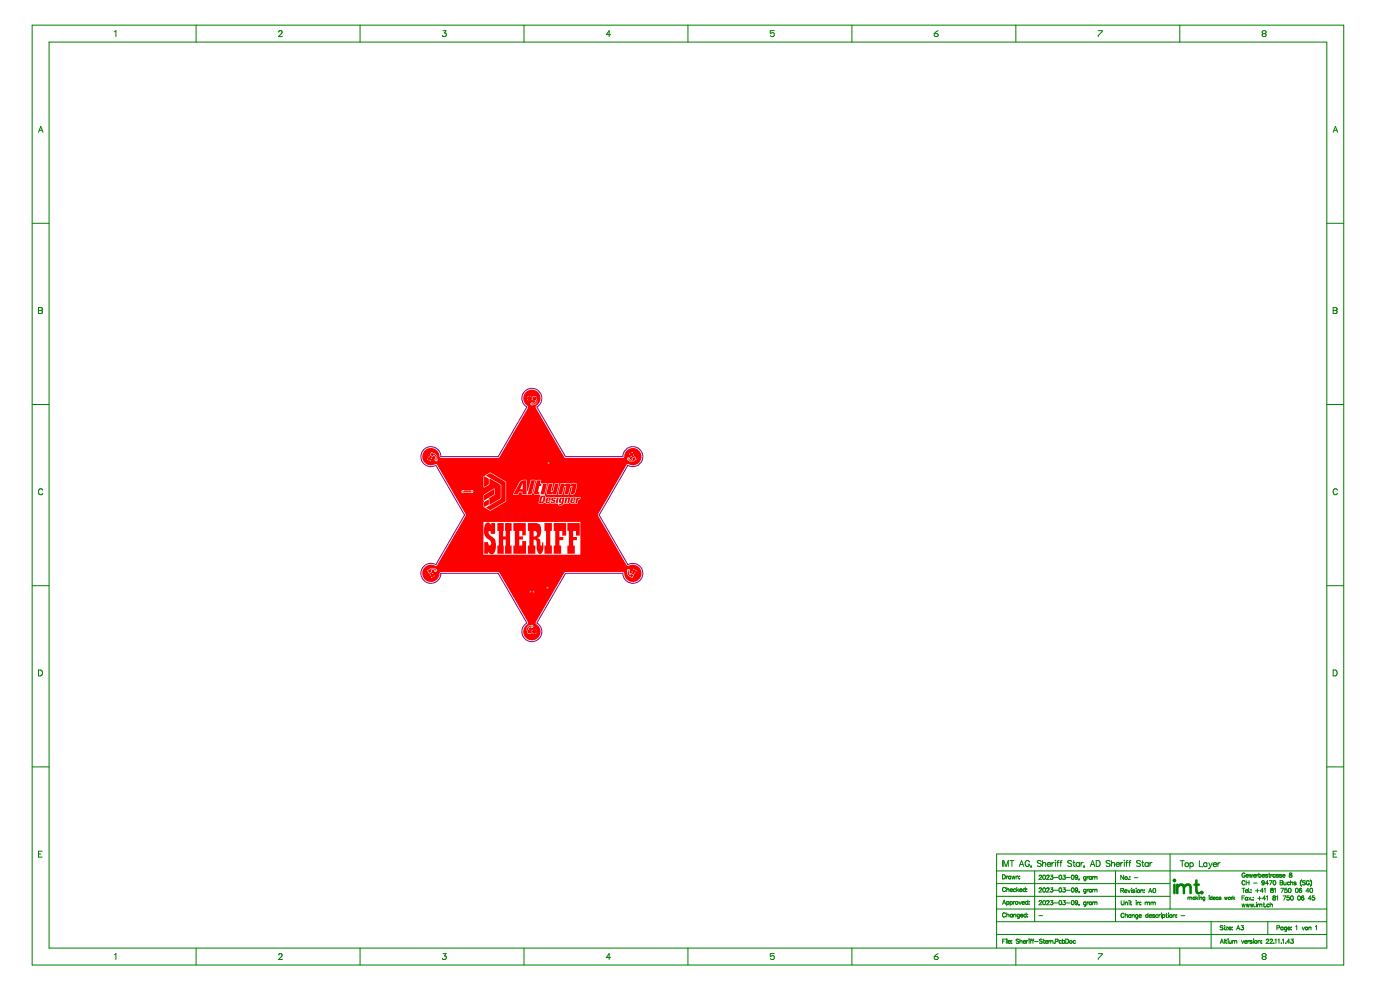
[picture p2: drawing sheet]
<svg xmlns="http://www.w3.org/2000/svg" width="420mm" height="297mm" viewBox="0 0 420 297" stroke-linecap="round" stroke-linejoin="round" font-family="sans-serif">
<g fill="none" stroke="#008000" stroke-width=".3">
<path d="M9.6 7.5h393.3v281.8h-393.3zM14.7 12.6h383.2v271.6h-383.2zM34.3 9.5l.5-.3v1.8M58.8 7.5v5.1M83.6 9.6l.3-.4 .5 .1 .2 .2-.3 .6-.8 .9h1.2M108 7.5v5.1M132.8 9.2h1l-.5 .7a.59 .59 0 0 1 .4 .9 .59 .59 0 0 1-1-.2M157.1 7.5v5.1M183.1 10.4h-1.3l.9-1.2v1.8M206.3 7.5v5.1M232.2 9.2h-1.2v.9l.9-.3 .3 .3v.6l-.3 .3h-.6l-.3-.3M255.5 7.5v5.1"/>
<path d="M280.1 10.1h.9l.3 .6-.3 .3h-.6l-.3-.3zM281.3 9.2l-1.2 .9M304.6 7.5v5.1M329.3 9.2h1.2v.3l-1.2 1.2v.3M353.8 7.5v5.1M378.8 10.1l-.3-.3 .3-.6h.6l.3 .3-.3 .6M378.8 10.1l-.3 .3 .3 .6h.6l.3-.3-.3-.6M378.8 10.1h.6M11.5 39.7l.7-1.8 .7 1.8M11.8 39.1h.8M399.8 39.7l.6-1.8 .7 1.8M400 39.1h.9"/>
<path d="M9.6 66.9h5.1M397.9 66.9h5M11.5 92.2l1.1 .2 .1 .3-.4 .3 .4 .4-.1 .5-1.1 .1zM11.5 93h.8M399.8 92.2l1.1 .2v.3l-.4 .3 .4 .4-.1 .5-1 .1zM399.8 93h.7M9.6 121.2h5.1M397.9 121.2h5M12.8 146.9a.65 .65 0 0 0-.7-.4 .65 .65 0 0 0-.6 .7v.4a.65 .65 0 0 0 .6 .7 .65 .65 0 0 0 .7-.4M401 146.9a.65 .65 0 0 0-.7-.4 .65 .65 0 0 0-.5 .7v.4a.65 .65 0 0 0 .5 .7 .65 .65 0 0 0 .7-.4M9.6 175.6h5.1M397.9 175.6h5"/>
<path d="M11.5 200.8h.6a.95 .95 0 0 1 .7 .9 .95 .95 0 0 1-.7 .9h-.6zM399.8 200.8h.6a.95 .95 0 0 1 .6 .9 .95 .95 0 0 1-.6 .9h-.6zM9.6 229.9h5.1M397.9 229.9h5M11.5 256h.7M12.6 255.1h-1.1v1.8h1.1M300.6 257.9v1.8M301 259.7v-1.8l.7 1.8 .6-1.8v1.8M302.9 257.9h1.1M303.4 257.9v1.8M305.6 259.7l.7-1.8 .7 1.8M305.9 259.1h.8"/>
<path d="M308.7 258.4a.65 .65 0 0 0-.8-.5 .65 .65 0 0 0-.5 .7v.4a.64 .64 0 0 0 .6 .7 .64 .64 0 0 0 .7-.7h-.4M309.2 259.5v.2zM309.3 259.6l-.2 .5M312.2 258.2l-.4-.3-.8 .3 .2 .4 1 .6v.3l-.4 .2-.8-.2M312.6 257.9v1.8M312.6 258.9l.4-.4 .5 .1v1.1M314 259l.1 .5 .3 .2 .6-.2M314.3 258.6h.6l.1 .4h-1zM315.4 258.5v1.2M316.1 258.5l-.4 .1-.3 .4M316.4 257.9h.2zM316.5 258.5v1.2"/>
<path d="M316.9 258.5h.6M317.6 257.9l-.4 .4v1.4M317.8 258.5h.6M318.5 257.9l-.4 .4v1.4M321.3 258.2l-.4-.3-.7 .3 .1 .4 1 .6v.3l-.4 .2-.7-.2M321.7 258.5h.6M322 257.9v1.5l.4 .3M323.7 258.8a.57 .57 0 0 0-.9-.1 .57 .57 0 0 0 0 .8 .57 .57 0 0 0 .9 0M323.7 258.5v1.2M324.2 258.5v1.2M324.8 258.5l-.4 .1-.2 .4M325.1 259.5v.2z"/>
<path d="M325.2 259.6l-.2 .5M326.9 259.7l.7-1.8 .7 1.8M327.2 259.1h.8M328.7 257.9h.6a.95 .95 0 0 1 .6 .9 .95 .95 0 0 1-.6 .9h-.6zM332.9 258.2l-.5-.3-.7 .3 .2 .4 1 .6v.3l-.5 .2-.7-.2M333.3 258.9l.4-.4 .4 .1 .1 1.1M333.3 257.9v1.8M334.7 259v.5l.4 .2 .6-.2M334.9 258.6h.6l.2 .4h-1zM336.1 258.5v1.2M336.7 258.5l-.4 .1-.2 .4M337.1 257.9v.1z"/>
<path d="M337.1 258.5v1.2M337.5 258.5h.6M338.2 257.9l-.4 .4v1.4M338.5 258.5h.6M339.2 257.9l-.5 .4v1.4M342 258.2l-.4-.3-.8 .3 .2 .4 1 .6v.3l-.4 .2-.8-.2M342.4 258.5h.6M342.6 257.9v1.5l.5 .3M344.3 258.8a.57 .57 0 0 0-.8-.1 .57 .57 0 0 0 0 .8 .57 .57 0 0 0 .8 0M344.3 258.5v1.2M344.8 258.5v1.2M345.5 258.5l-.4 .1-.3 .4"/>
<path d="M350.9 256v16.5M353.9 258h1.2M354.5 258v1.8M356.8 258.8a.57 .57 0 0 1 .9 0 .57 .57 0 0 1 0 .8 .57 .57 0 0 1-.9-.1M356.8 258.6v1.8M359.6 258v1.8h1.1M361.9 258.8a.57 .57 0 0 0-.8 0 .57 .57 0 0 0 0 .8 .57 .57 0 0 0 .8-.1M361.9 258.6v1.2M362.5 258.6l.5 1.2M363 259.8l-.6 .6M363.5 258.6l-.5 1.2M363.8 259.1l.1 .4 .3 .3 .6-.3"/>
<path d="M364 258.7h.6l.2 .4h-1zM365.2 258.6v1.2M365.9 258.6l-.4 .1-.3 .4M397.8 256h-99v28.1M399.8 256h.6M400.9 255.1h-1.1v1.8h1.1M298.8 276.3h99M298.8 264.9h52.1M298.8 268.7h52.1M298.8 272.5h99.1M298.8 261h99M300.6 262.2h.4a.68 .68 0 0 1 .5 .6 .68 .68 0 0 1-.5 .7h-.4z"/>
<path d="M300.6 271.1l.5-1.3 .5 1.3M300.8 270.6h.6M301.5 266.3a.47 .47 0 0 0-.5-.3 .47 .47 0 0 0-.4 .5v.3a.47 .47 0 0 0 .4 .5 .47 .47 0 0 0 .5-.3M301.5 273.9a.47 .47 0 0 0-.5-.3 .47 .47 0 0 0-.4 .5v.3a.47 .47 0 0 0 .4 .5 .47 .47 0 0 0 .5-.3M301.7 262.6v.9M301.9 266v1.3M301.9 270.2v1.3M301.9 273.6v1.3M301.9 270.4a.4 .4 0 0 1 .6-.1 .4 .4 0 0 1 0 .6 .4 .4 0 0 1-.6 0M301.9 266.7l.6-.2v.8M301.9 274.3l.6-.2v.8M302.2 262.6l-.5 .4"/>
<path d="M302.9 270.4a.4 .4 0 0 1 .6-.1 .4 .4 0 0 1 0 .6 .4 .4 0 0 1-.6 0M302.9 266.8l.3 .5 .4-.2M302.9 270.2v1.3M303.1 266.5h.4l.1 .3h-.7zM303.1 262.8a.4 .4 0 0 0-.6-.1 .4 .4 0 0 0 0 .6 .4 .4 0 0 0 .6 0M303.1 262.6v.9M303.4 262.6l.3 .9 .2-.9 .2 .9 .3-.9M303.6 274.2a.4 .4 0 0 0-.6 0 .4 .4 0 0 0 0 .6 .4 .4 0 0 0 .6-.1M303.6 274v.9M303.9 270.2v.9M303.9 274.3l.6-.2 .1 .8M303.9 274v.9"/>
<path d="M304.4 270.2l-.5 .4M304.6 266.6a.4 .4 0 0 0-.6-.1 .4 .4 0 0 0 0 .6 .4 .4 0 0 0 .6 0M304.7 262.9l.6-.2v.8M304.7 262.6v.9M304.9 266v1.3M305.1 266.8l.4 .5M305.5 266.4l-.6 .6M305.5 270.2l.4 .9 .4-.9M305.7 274l-.1 1.2h-.5M305.7 274.2a.4 .4 0 0 0-.6 0 .4 .4 0 0 0 0 .6 .4 .4 0 0 0 .6-.1M305.7 263.3h.1M305.7 262.6h.1"/>
<path d="M305.7 266.8l.3 .5 .5-.2M305.9 266.5h.4l.2 .3h-.8zM306 274.4l.3 .5 .4-.2M306.2 274.1h.4l.1 .3h-.7zM306.5 270.6l.3 .5 .4-.2M306.5 270.4l.4-.2 .3 .4h-.7zM307.5 266v1.3M307.5 266.6a.4 .4 0 0 0-.6-.1 .4 .4 0 0 0 0 .6 .4 .4 0 0 0 .6 0M307.7 274.2a.4 .4 0 0 0-.6 0 .4 .4 0 0 0 0 .6 .4 .4 0 0 0 .6-.1M307.7 273.6v1.3M307.9 266.5h.1M307.9 267.1h.1"/>
<path d="M307.9 267.1v.1M308.2 274.8h.1M308.1 274h.1M308.2 270.4a.4 .4 0 0 0-.6-.1 .4 .4 0 0 0 0 .6 .4 .4 0 0 0 .6 0M308.2 269.8v1.3M308.5 270.3h.1M308.6 270.2l-.1 .1M308.6 270.9h.1M310.3 261v15.3M311.5 274.5h1.1M311.6 266.4l.2-.3 .5 .3-.8 1h.9M311.6 262.6l.2-.3 .5 .3-.8 1h.9"/>
<path d="M312.2 270h.1M312.2 270l-.4-.1-.2 .3M312.3 270v.4l-.8 .8h.9M312.9 262.4a.58 .58 0 0 1 .6 .5 .58 .58 0 0 1-.6 .6l-.2-.5zM312.9 270a.58 .58 0 0 1 .6 .6 .58 .58 0 0 1-.6 .5l-.2-.4zM312.9 266.2a.58 .58 0 0 1 .6 .6 .58 .58 0 0 1-.6 .5l-.2-.5zM313.9 262.6l.2-.3 .5 .3-.8 1h.8M313.9 266.4l.2-.3 .5 .3-.8 1h.8M313.9 270v.2M314 270l.3-.1 .3 .4-.8 .9h.8M314 270h-.1M315 262.3h.7l-.3 .5a.42 .42 0 0 1 .3 .7 .42 .42 0 0 1-.8-.2"/>
<path d="M315 266.1h.7l-.3 .5a.42 .42 0 0 1 .3 .7 .42 .42 0 0 1-.8-.2M315 269.9h.7l-.3 .5a.42 .42 0 0 1 .3 .7 .42 .42 0 0 1-.8-.1M316.1 266.8h1M316.1 263h1M316.1 270.7h1M317.7 262.4a.58 .58 0 0 1 .7 .5 .58 .58 0 0 1-.7 .6l-.2-.5zM317.7 266.2a.58 .58 0 0 1 .7 .6 .58 .58 0 0 1-.7 .5l-.2-.5zM317.7 270a.58 .58 0 0 1 .7 .6 .58 .58 0 0 1-.7 .5l-.2-.4zM318.8 266.1h.6l-.3 .5a.42 .42 0 0 1 .3 .7 .42 .42 0 0 1-.8-.2M318.8 262.3h.6l-.3 .5a.42 .42 0 0 1 .3 .7 .42 .42 0 0 1-.8-.2M318.8 269.9h.6l-.3 .5a.42 .42 0 0 1 .3 .7 .42 .42 0 0 1-.8-.1M319.8 266.8h1.1"/>
<path d="M319.8 263h1.1M319.8 270.7h1.1M321.4 270a.58 .58 0 0 1 .7 .6 .58 .58 0 0 1-.7 .5l-.2-.4zM321.4 262.4a.58 .58 0 0 1 .7 .5 .58 .58 0 0 1-.7 .6l-.2-.5zM321.4 266.2a.58 .58 0 0 1 .7 .6 .58 .58 0 0 1-.7 .5l-.2-.5zM322.4 270.4l.3 .3 .5-.3M322.4 270.3v.1M322.4 270.3l.4-.4 .4 .5M323.2 270.4l-.2 .7-.6-.1M323.2 262.7l-.2 .8-.6-.1M323.2 266.5l-.2 .8-.6-.1M323.6 263.5h.1"/>
<path d="M323.6 267.3h.1M323.6 271.1h.1M323.6 271.1l-.1 .3M323.6 263.5l-.1 .3M323.6 267.3l-.1 .3M325.6 266.7a.4 .4 0 0 0-.6 0 .4 .4 0 0 0 0 .6 .4 .4 0 0 0 .6-.1M325.6 266.5v1.2l-.5 .1M325.6 262.9a.4 .4 0 0 0-.6 0 .4 .4 0 0 0 0 .6 .4 .4 0 0 0 .6-.1M325.6 270.5a.4 .4 0 0 0-.6 0 .4 .4 0 0 0 0 .6 .4 .4 0 0 0 .6-.1M325.6 262.7v1.2h-.5M325.6 270.4v1.1l-.5 .1M326 262.7v.9"/>
<path d="M326 266.5v.9M326 270.4v.8M326.4 270.4l-.4 .3M326.4 262.7l-.4 .4M326.4 266.5l-.4 .4M327.3 266.7a.4 .4 0 0 0-.6 0 .4 .4 0 0 0 0 .6 .4 .4 0 0 0 .6-.1M327.3 262.9a.4 .4 0 0 0-.6 0 .4 .4 0 0 0 0 .6 .4 .4 0 0 0 .6-.1M327.3 270.5a.4 .4 0 0 0-.6 0 .4 .4 0 0 0 0 .6 .4 .4 0 0 0 .6-.1M327.3 262.7v.9M327.3 266.5v.9M327.3 270.4v.8M327.6 266.8l.3-.3 .4 .3"/>
<path d="M327.6 263l.3-.3 .4 .3M327.6 270.6l.3-.2 .4 .2M327.6 262.7v.9M327.6 266.5v.9M327.6 270.4v.8M328.3 263l.6-.2v.8M328.3 266.8l.6-.2v.8M328.3 263v.6M328.3 266.8v.6M328.3 270.6v.6M328.3 270.6l.6-.2v.8M334.5 261v15.3"/>
<path d="M336.1 266.9l.7-.1 .1-.4-.8-.1v1.3M336.2 270v.9l.4 .3 .4-.1v-1.1M336.5 266.9l.4 .7M336.9 262.4v1.2l-.8-1.2v1.2M337 274a.47 .47 0 0 0-.5-.3 .47 .47 0 0 0-.4 .5v.3a.47 .47 0 0 0 .4 .5 .47 .47 0 0 0 .5-.3M337.2 267.1l.3 .5 .4-.2M337.4 266.8h.4l.1 .3h-.7zM337.4 270.4v.8M337.4 270.6l.6-.1 .1 .7M337.4 274.4l.6-.2 .1 .8M337.4 273.7v1.3M338.2 266.7l.4 .9 .3-.9"/>
<path d="M338.3 263.6h.1M338.6 269.9h.1M338.6 270.4v.8M338.8 263.5h.1M338.8 262.8h.1M338.9 270.4h.4M339 270v1l.3 .2M339.1 274.3a.4 .4 0 0 0-.6 0 .4 .4 0 0 0 0 .6 .4 .4 0 0 0 .6-.1M339.1 274.2v.8M339.3 266.3h.1M339.3 266.7v.9M339.5 274.4l.6-.2v.8"/>
<path d="M339.5 274.2v.8M340.1 263.1h1.1M340.3 266.9l-.6-.1v.2l.6 .4-.3 .2-.4-.2M340.7 269.9h.1M340.7 270.4v.8M340.6 266.3h.1M340.7 266.7v.9M341 270.6l.6-.1 .1 .7M341 270.4v.8M341.2 274.3a.4 .4 0 0 0-.6 0 .4 .4 0 0 0 0 .6 .4 .4 0 0 0 .6-.1M341.2 274.2l-.1 1.1-.5 .1M341.5 274.5l.3 .5 .4-.2"/>
<path d="M341.7 274.2h.4l.1 .3h-.7zM342 271.1l.1 .1M342 271.1h.1M342.1 270.5h.1M342.1 267l.6-.2v.8M342.1 266.7v.9M342.1 270.5h-.1M343.1 267.4h.1M343.1 266.7h.1M343.4 270.6l.3-.2 .3 .2M343.4 270.4v.8M344 270.6l.6-.1 .1 .7"/>
<path d="M344 270.6v.6M344.2 274.3a.4 .4 0 0 0-.6 0 .4 .4 0 0 0 0 .6 .4 .4 0 0 0 .6-.1M344.2 273.7v1.3M344.4 267.6l.5-1.3 .5 1.3M344.6 274.5l.3 .5 .4-.2M344.6 267.1h.6M344.8 274.2h.4l.1 .3h-.7zM345.1 270.6l.3-.2 .4 .2M345.1 270.4v.8M345.8 270.6l.6-.1v.7M345.8 270.6v.6M345.9 266.3a.58 .58 0 0 1 .7 .6 .58 .58 0 0 1-.7 .6l-.2-.5z"/>
<path d="M346.2 274.3l-.2-.1-.4 .1 .6 .3v.3l-.6-.1M347.2 274.3a.4 .4 0 0 0-.6 0 .4 .4 0 0 0 0 .6 .4 .4 0 0 0 .6-.1M347.5 274.2v.8M348 274.2l-.5 .3M348.3 273.7h.1M348.3 274.2v.8M348.6 274.3a.4 .4 0 0 1 .6 0 .4 .4 0 0 1 0 .6 .4 .4 0 0 1-.6-.1M348.6 274.2v1.2M349.6 274.2h.4M349.7 273.7v1.1l.3 .2M350.4 273.7h.1M350.4 274.2v.8"/>
<path d="M351.8 274.4l.6-.2v.8M351.8 274.2v.8M352.8 274.9v.1M352.8 274.2h.1M352.8 275h.1M354.1 274.5h1.1M356.2 268.9v.7M356.2 269.1l.3-.2 .3 .2M356.8 269.1l.5-.1 .1 .6M356.8 269.1v.5M358.3 269.1a.35 .35 0 0 0-.5-.1 .35 .35 0 0 0 0 .5 .35 .35 0 0 0 .5 0M358.3 268.9v.7"/>
<path d="M358.6 268.5v1.1M358.8 269.2l.4 .4M359.1 268.9l-.5 .5M359.5 268.5h.1M359.5 268.9v.7M359.8 269.1l.5-.1 .1 .6M359.8 268.9v.7M361.3 269.1a.35 .35 0 0 0-.6-.1 .35 .35 0 0 0 0 .5 .35 .35 0 0 0 .6 0M361.3 268.9l-.1 1-.4 .1M362.6 268.5h.1M362.6 268.9v.7M363.2 276.3v7.9"/>
<path d="M363.5 269.1a.35 .35 0 0 0-.6-.1 .35 .35 0 0 0 0 .5 .35 .35 0 0 0 .6 0M363.5 268.5v1.1M363.7 269.2l.3 .4 .4-.1M363.9 269h.4l.1 .2h-.7zM365.2 268.9v.7M365.2 269.1a.35 .35 0 0 0-.5-.1 .35 .35 0 0 0 0 .5 .35 .35 0 0 0 .5 0M366.1 269.1l-.5-.1 .5 .5-.2 .1-.4-.1M366.7 277.6l-.3-.1-.5 .1 .1 .3 .7 .3v.3l-.3 .2-.5-.2M367.2 268.9l.2 .7 .2-.7 .2 .7 .2-.7M367.1 277.5h.1M367.2 277.9v.8M367.5 277.9h.6l-.6 .8h.6"/>
<path d="M368.4 278.2l.3 .5 .4-.2M369 277.9h-.4l-.2 .3M369 277.9l.1 .1M369.1 278v.2h-.7M369.2 268.9v.7M369.5 277.9h.1M369.5 278.6h.1M369.5 277.9v.1M369.6 268.9l-.4 .3M369.7 268.5v1.1M369.9 269.2l.4 .4M370.3 268.9l-.6 .5"/>
<path d="M370.8 278.7l.5-1.2 .5 1.2M371 278.3h.6M372.2 277.5h.7l-.4 .4a.42 .42 0 0 1 .3 .7 .42 .42 0 0 1-.7-.1M372.4 266.2h.9M372.4 269.1h.5M372.4 271l.3 .8 .2-.8 .3 .8 .2-.8M372.8 266.2v1.3M373.2 268.5h-.8v1.3M373.3 262a.47 .47 0 0 0-.5-.3 .47 .47 0 0 0-.4 .5v.3a.45 .45 0 0 0 .5 .5 .45 .45 0 0 0 .4-.5h-.3M373.3 264.3a.47 .47 0 0 0-.5-.3 .47 .47 0 0 0-.4 .4v.4a.47 .47 0 0 0 .4 .4 .47 .47 0 0 0 .5-.3M373.4 267l.3 .5 .4-.2M373.6 266.7h.4l.1 .3h-.7z"/>
<path d="M373.6 262.5l.3 .4 .4-.1M373.7 262.3l.4-.2 .2 .4h-.7zM373.7 264v1.2M373.7 264.6h.8M373.7 271l.2 .8 .3-.8 .2 .8 .3-.8M374.1 269v.8M374.1 269.1a.4 .4 0 0 0-.6 0 .4 .4 0 0 0 0 .6 .4 .4 0 0 0 .6-.1M374.4 269l.7 .8M374.4 266.2v1.3M374.5 264v1.2M374.6 262.1l.3 .8 .2-.8 .2 .8 .3-.8M374.7 267.4h.1"/>
<path d="M375 271l.2 .8 .2-.8 .3 .8 .2-.8M375.1 266.7h.1M375.1 269l-.7 .8M375.1 267.5h.1M375.4 269.7h.1M375.8 269h.1M375.8 269.7h.1M375.9 262.5l.3 .4 .4-.1M375.9 264.7h1.1M376.1 262.2h.4l.1 .3h-.7zM376.3 271.8h.1M376.5 267h1.1"/>
<path d="M376.8 270.5h.1M376.8 271v.8M376.9 262.1v.8M377 266.4v1.1M377.1 271v.8M377.1 271.2l.3-.2 .3 .2M377.1 269.3h1.1M377.4 262.1l-.5 .4M377.5 262.3a.4 .4 0 0 1 .6-.1 .4 .4 0 0 1 0 .6 .4 .4 0 0 1-.6 0M377.5 261.7v1.2M377.7 268.7v1.1M377.7 271.2l.6-.2 .1 .8"/>
<path d="M377.7 271.2v.6M378.5 262.5l.3 .4 .4-.1M378.7 262.2h.4l.1 .3h-.7zM378.8 271h.4M378.8 267.1h-.9l.6-.9v1.3M379 270.6v1l.3 .2M379.1 266.5l.3-.3v1.3M379.1 264.4l-.2 .8-.5-.1M379.5 269.4h-.9l.6-.9v1.3M379.5 271.8h.1M379.7 268.8l.3-.3v1.3M380.1 262.3l-.6-.1v.2l.6 .4-.2 .1-.4-.1"/>
<path d="M380.2 276.3v3.8M380.4 264.8h-.9l.6-.8v1.2M380.4 262.1h.4M380.6 261.7v1l.3 .2M380.6 271.2a.4 .4 0 0 0-.6-.1 .4 .4 0 0 0 0 .6 .4 .4 0 0 0 .6 0M380.6 264h.8l-.6 1.2M380.9 271.2l.6-.2v.8M380.9 270.6v1.2M381.1 262.1v.8M381.1 266.3v.4l.7 .4a.42 .42 0 0 1-.4 .4 .42 .42 0 0 1-.4-.4l.8-.5-.1-.3zM381.5 262.1l-.4 .4M381.8 268.6v.4l.7 .4a.42 .42 0 0 1-.4 .4 .42 .42 0 0 1-.4-.4l.7-.6v-.2z"/>
<path d="M381.9 264a.58 .58 0 0 1 .7 .6 .58 .58 0 0 1-.7 .6l-.2-.5zM382.1 266.5l.3-.3v1.3M382.4 262.3a.4 .4 0 0 0-.6-.1 .4 .4 0 0 0 0 .6 .4 .4 0 0 0 .6 0M382.4 262.1v.8M382.8 268.8l.3-.3v1.3M382.9 278.1h.7l.1-.5-.8-.1v1.2M383.4 262.3l-.6-.1v.2l.6 .4-.3 .1-.4-.1M383.9 264l.7 .1 .1 .2-.3 .3 .3 .2-.1 .4h-.7zM383.9 264.6h.5M384.1 266.2h.8l-.6 1.3M384.3 262.3l-.2-.2-.4 .2 .6 .3v.3l-.6-.1M384.6 262.5l.3 .4 .4-.1"/>
<path d="M384.7 268.5h.9l-.6 1.3M384.7 277.9v.8M384.7 278.1a.4 .4 0 0 0-.6-.1 .4 .4 0 0 0 0 .6 .4 .4 0 0 0 .6-.1M384.8 262.2h.4l.1 .3h-.7zM385 264.4v.8l.6-.2M385.6 264.4v.8M385.8 278.1a.4 .4 0 0 0-.6-.1 .4 .4 0 0 0 0 .6 .4 .4 0 0 0 .6-.1M385.8 277.9l-.1 1.1-.4 .1M385.9 266.2h-.6l-.1 .6a.45 .45 0 0 1 .7 0 .45 .45 0 0 1-.1 .7 .45 .45 0 0 1-.6-.2M386.1 278.2l.3 .5 .5-.2M386.3 277.9h.4l.2 .3h-.8zM386.5 266.3a.58 .58 0 0 1 .7 .6 .58 .58 0 0 1-.7 .6l-.2-.5z"/>
<path d="M386.6 268.5h-.6l-.1 .6a.45 .45 0 0 1 .7 0 .45 .45 0 0 1-.1 .6 .45 .45 0 0 1-.7-.1M386.7 261.7v.4l.7 .4a.42 .42 0 0 1-.4 .5 .42 .42 0 0 1-.4-.5l.8-.5-.1-.3zM386.7 264.6a.4 .4 0 0 0-.6-.1 .4 .4 0 0 0 0 .6 .4 .4 0 0 0 .6 0M387 264.6l.6-.2v.8M387 264v1.2M387.2 268.6a.58 .58 0 0 1 .6 .6 .58 .58 0 0 1-.6 .5l-.2-.4zM387.2 277.9h.1M387.2 278.6h.1M388.5 277.7l.3-.2v1.2M388.6 266.3a.58 .58 0 0 1 .7 .6 .58 .58 0 0 1-.7 .6l-.2-.5zM388.6 264.6l-.2-.2-.4 .2 .6 .3v.3l-.6-.1M389.3 268.6a.58 .58 0 0 1 .7 .6 .58 .58 0 0 1-.7 .5l-.2-.4z"/>
<path d="M390.1 265.4l.1 .1M390.2 263.8l-.2 .8 .1 .7M390.2 263.8l-.3 .8 .3 .9M390.2 265.5l.1 .2M390.3 266.4l-.5-.1-.2 .8M390.3 263.7l-.1 .1M390.5 277.9l.3 .8 .4-.8M391 268.7l-.6-.1-.2 .8M391.4 264.1l-.3-.1-.5 .1 .1 .3 .7 .5-.3 .3-.5-.1M392.5 278.1l.6-.2v.8M392.5 277.9v.8M392.5 267.1h-.9l.6-.9v1.3"/>
<path d="M392.6 264.3a.47 .47 0 0 0-.5-.3 .47 .47 0 0 0-.4 .4v.4a.45 .45 0 0 0 .4 .4 .45 .45 0 0 0 .5-.4h-.3M392.9 263.7l.1 .1M392.9 266.3a.58 .58 0 0 1 .7 .6 .58 .58 0 0 1-.7 .6l-.1-.5zM393 263.8l.1 .2M393 263.8l.3 .5M393 265.5l-.1 .2M393.1 264.1l.2 .7-.3 .7M393.2 269.4h-.9l.6-.9v1.3M393.3 264.6l-.3 .9M394.1 268.5h-.6v.6a.45 .45 0 0 1 .7 0 .45 .45 0 0 1-.1 .6 .45 .45 0 0 1-.7-.1M394.5 277.7l.3-.2v1.2M34.3 286.2l.5-.4v1.8"/>
<path d="M58.8 284.2v5.1M83.6 286.3l.3-.5 .5 .1 .2 .3-.3 .6-.8 .8h1.2M108 284.2v5.1M132.8 285.8h1l-.5 .7a.59 .59 0 0 1 .4 1 .59 .59 0 0 1-1-.2M157.1 284.2v5.1M183.1 287h-1.3l.9-1.2v1.8M206.3 284.2v5.1M232.2 285.8h-1.2v.9l.6-.3 .6 .3v.6l-.3 .3h-.6l-.3-.3M255.5 284.2v5.1M280.1 286.7h.9l.3 .6-.3 .3h-.6l-.3-.3zM281.3 285.8l-1.2 .9M298.9 280.1h98.9"/>
<path d="M300.6 282.1h.5M301.4 281.5h-.8v1.3M301.8 281.4h.1M301.8 281.9v.9M302 281.5v1.3M302.3 282.3l.3 .5 .4-.2M302.5 282h.4l.1 .3h-.7zM303.4 281.9h.1M303.4 281.9v.1M303.4 282.6h.1M304.6 284.2v5.1M305.5 281.7l-.3-.2-.5 .2 .1 .3 .7 .3v.3l-.3 .2-.5-.2"/>
<path d="M305.8 282.2l.6-.2 .1 .8M305.8 281.5v1.3M306.8 282.3l.3 .5 .4-.2M306.9 282.1l.4-.2 .2 .4h-.7zM307.8 281.9v.9M308.3 281.9l-.5 .4M308.6 281.4h.1M308.6 281.9v.9M308.9 281.9h.4M309.4 281.5l-.3 .2v1.1M309.5 281.9h.5M310 281.5l-.3 .2v1.1"/>
<path d="M310.2 282.2h1.1M312.5 281.7l-.3-.2-.5 .2 .1 .3 .7 .4-.3 .4-.5-.2M312.8 281.9h.4M313 281.5v1l.3 .3M313.5 282.3l.3 .5 .4-.2M313.6 282h.5l.1 .3h-.7zM314.5 281.9v.9M314.9 281.9l-.4 .4M315.1 282.2l.6-.2v.8M315.1 281.9v.9M316.1 282.6h.1M316.5 282.2l.7-.1v-.5l-.7-.1v1.3"/>
<path d="M318.3 282.1a.4 .4 0 0 0-.6-.1 .4 .4 0 0 0 0 .6 .4 .4 0 0 0 .6 0M318.6 282.1a.4 .4 0 0 1 .6-.1 .4 .4 0 0 1 0 .6 .4 .4 0 0 1-.6 0M318.6 281.5v1.3M319.6 281.5h.4a.68 .68 0 0 1 .4 .6 .68 .68 0 0 1-.4 .7h-.4zM322.5 282.1a.4 .4 0 0 0-.6-.1 .4 .4 0 0 0 0 .6 .4 .4 0 0 0 .6 0M329.3 285.8h1.2v.3l-1.2 1.2v.3M353.8 284.2v5.1M365.9 282.8l.5-1.3 .5 1.3M366.1 282.3h.6M367.2 281.5v1.3M367.4 281.9h.4M367.6 281.5v1l.3 .3"/>
<path d="M368.2 281.5h.1M368.3 281.9v.9M368.5 281.9l.1 .8 .6-.2M369.2 281.9v.9M369.5 282.2l.3-.3 .4 .3M369.5 281.9v.9M370.2 282.2l.6-.2 .1 .8M370.2 282.2v.6M372.3 281.9l.3 .9 .4-.9M373.2 282.3l.3 .5 .4-.2M373.3 282.1l.4-.2 .2 .4h-.7zM374.2 281.9v.9"/>
<path d="M374.7 281.9l-.5 .4M374.8 282.6l.2 .2 .5-.2M375.5 282.1l-.3-.2-.4 .2 .7 .4M375.5 282.5v.1M375.8 281.5h.1M375.9 281.9v.9M377.3 282.2l.6-.2v.8M377.3 281.9v.9M378.2 282h.1M378.3 281.9l-.1 .1M378.3 282.6h.1M378.8 286.7l-.3 .3 .3 .6h.6l.3-.3-.3-.6"/>
<path d="M378.8 286.7l-.3-.3 .3-.6h.6l.3 .3-.3 .6M378.8 286.7h.6M379.7 281.8l.2-.3 .5 .2-.8 1.1h.9M380.8 281.8l.3-.3 .5 .2-.8 1.1h.8M382 282.6h.1M382.3 281.7l.3-.2v1.3M383.2 281.7l.3-.2v1.3M384.2 282.6h.1M384.6 281.7l.3-.2v1.3M385.6 282.6h.1M386.8 282.3h-.9l.6-.8v1.3M387.1 281.5h.7l-.4 .5a.42 .42 0 0 1 .4 .7 .42 .42 0 0 1-.8-.2"/>
<circle cx="355.8" cy="259.2" r=".59"/>
<circle cx="304.8" cy="270.6" r=".42"/>
<circle cx="322.8" cy="266.5" r=".39"/>
<circle cx="322.8" cy="262.7" r=".39"/>
<circle cx="337.7" cy="263.2" r=".42"/>
<circle cx="341.4" cy="267.1" r=".42"/>
<circle cx="351.1" cy="274.6" r=".42"/>
<circle cx="368.6" cy="269.3" r=".36"/>
<circle cx="378.7" cy="264.4" r=".39"/>
<circle cx="390" cy="267.1" r=".39"/>
<circle cx="390.6" cy="269.4" r=".39"/>
<circle cx="391.8" cy="278.3" r=".42"/>
<circle cx="321.1" cy="282.3" r=".42"/>
<circle cx="376.6" cy="282.3" r=".42"/>
</g>
<path d="M352.2 263.7l.2 .2-.2 .2-.2-.2zM352.2 265.2v2.5M353 265.2v2.5M353 265.9l.9-.7 .9 .2 .2 .5M355 265.9l.9-.7 .9 .2 .2 2.3M355 265.9v1.8M358.2 265.2h1.3M358.7 263.9v3.1l.2 .5 .8 .2M360.4 267.4l.2 .1-.2 .2-.2-.2z" fill="none" stroke="#008000" stroke-width=".76"/>
<path d="M149.4 136.9h-17.2a3 3 0 0 0-3.5-3 3 3 0 0 0-2.3 4 3 3 0 0 0 4.3 1.6l8.7 15M161 122l8.6 14.8M161 122a3 3 0 0 0 .8-4.6 3 3 0 0 0-4.6 .1 3 3 0 0 0 .8 4.5l-8.6 14.8M169.6 136.9h17.2a3 3 0 0 1 3.5-3 3 3 0 0 1 2.3 4 3 3 0 0 1-4.3 1.6l-8.6 14.9M139.3 154.4l-8.6 14.9a3 3 0 0 0-4.3 1.5 3 3 0 0 0 2.3 4 3 3 0 0 0 3.5-3h17.2M179.6 154.3l8.7 15a3 3 0 0 1 4.3 1.5 3 3 0 0 1-2.3 4 3 3 0 0 1-3.5-3h-17.2l-8.6 14.9a3 3 0 0 1 .8 4.6 3 3 0 0 1-4.6 0 3 3 0 0 1 .8-4.6l-8.6-14.8" fill="none" stroke="#800080" stroke-width=".3"/>
<g fill="#f00">
<path d="M145.2 150.5l1.4-.8v1.5l-1.3 .7-.2-.1z"/>
<path d="M145.2 148.3l3-1.7v1.6l-3 1.8z"/>
<path d="M145.8 142.4l1.2-.6 4.6 2.8v5.6l-4.5 2.7-1.4-.8 4.6-2.7v-3.9l-.2-.4-4.4-2.5z"/>
<path d="M145.2 142.8l1.4 .7v1.7l-1.3 .8z"/>
<path d="M162.8 145l1.2 .1-.8 3h-1.1z"/>
<path d="M159.3 144h1.1l-1 4.1h-1.1z"/>
<path d="M161 144h1.1l-.2 .9 .5 .1-.2 .6-.5 .1-.2 .7-.2 1 .5 .1-.2 .6h-1.1l-.4-.3z"/>
<path d="M165.4 149.4l.6-.3 .6 .2v.3l-.8-.1 .7 .5-.3 .7-.6 .2-.4-.2-.1-.4h.5l.2 .2 .2-.1-.7-.5z"/>
<path d="M167 149.1h.5l-.3 1.5-.6 .2z"/>
<path d="M164.6 145h1.1l-.5 2.2 .2 .3 .5-.3 .5-2.2h1.1l-.7 3.1h-1.1v-.3l-.8 .4-.9-.2z"/>
<path d="M172.9 149.1h.5v.2l.5-.1-.1 .4-.5 .1-.2 1.1h-.6z"/>
<path d="M168.2 145h1.1v.3l.9-.4 .6 .1 .3 .3 .7-.4 .9 .1 .2 .7-.6 2.1-.4 .3h-.8l.6-2.1-.4-.4-.4 .4-.5 2.1h-1.1l.5-2.1v-.3l-.4-.1-.3 .3-.5 2.2h-1.2z"/>
<path d="M169.6 149.1l1.3 .1-.3 1.5-.5 .1 .2-1.2-.1-.1-.4 1.3h-.6z"/>
<path d="M127.3 135.1a2.77 2.77 0 0 1 3-.5 2.77 2.77 0 0 1 1.7 2.5l17.6 .1 8.7-15.3a2.65 2.65 0 0 1-.9-4 2.65 2.65 0 0 1 4-.2 3 3 0 0 1-.8 4.2l8.8 15.3 17.6-.1a2.65 2.65 0 0 1 3.1-2.7 2.65 2.65 0 0 1 2 3.6 3.1 3.1 0 0 1-3.9 1.1l-8.9 15.3 8.6 15 .4 .2a2.65 2.65 0 0 1 3.9 1.3 2.65 2.65 0 0 1-2.1 3.5 2.65 2.65 0 0 1-3-2.7l-.4-.3-17.3 .1-8.7 14.9v.5a2.65 2.65 0 0 1 .8 4 2.65 2.65 0 0 1-4.1 0 2.65 2.65 0 0 1 .9-4v-.5l-8.7-14.9-17.3-.1-.4 .3a2.65 2.65 0 0 1-3.1 2.7 2.65 2.65 0 0 1-2-3.5 2.65 2.65 0 0 1 3.9-1.3l.4-.2 8.6-15-8.6-15-.4-.3a2.65 2.65 0 0 1-3.4-.5 2.65 2.65 0 0 1 0-3.5zM158.9 118.8v.4h.4v-.4zM158.2 118.8v.4h.3v-.4zM158.9 119.6v.3h.4v-.3zM158.2 119.6v.3h.3v-.3zM159.7 118.8v1.1l.8 .2v.3l-.6 .4a.45 .45 0 0 0-.7-.1 .45 .45 0 0 0 0 .7 .45 .45 0 0 0 .7 0l.5-.1 .6-.5 .1-.8-.3-.5v-.7zM189.3 135.7l.2 .3 .3-.2-.2-.3zM188.6 136l.2 .3 .3-.1-.2-.3zM189.7 136.3l.1 .3 .3-.2-.1-.3zM189 136.7l.2 .3 .3-.2-.2-.3zM128.6 136.8l-.1 .3 .3 .2 .1-.3zM129.3 137.2l-.2 .3 .3 .1 .2-.3zM188.2 137.2l-.2 .5 .4 .3a1.14 1.14 0 0 0 1.7 .2l.8-.5-.6-.9-.9 .5 .2 .4-.1 .2h-.3l-.5-.7zM128.3 137.4l-.2 .3 .3 .2 .2-.3zM129.4 135.5l-.6 .9 1 .6 .4-.4 .3 .3v.6a.45 .45 0 0 0 0 .6 .45 .45 0 0 0 .6 0 .45 .45 0 0 0 0-.6l-.1-1-.6-.6zM128.9 137.8l-.2 .3 .3 .2 .2-.3zM145.1 142.7v3.4l1.6-.8v-1.7l.2-.1 3.1 1.7 .2 .4-.1 3.7-3.1 1.9-.3-.1-.1-1.8 1.7-1.1v-1.7h-.4l-2.9 1.9v3.6l2.1 1.1 4.6-2.8 .1-5.7-.3-.4-4.4-2.5zM168.1 144.9l-.8 3.4 1.4-.1 .5-2.2 .3-.1 .1 .1-.4 2.3 1.3-.1 .6-2.1 .2-.2 .2 .1-.5 2.2 .9 .1 .5-.4 .6-2.2-.1-.8-.7-.2-1.1 .3-.7-.3zM138.4 147.1a.45 .45 0 0 0 .1 .6 .45 .45 0 0 0 .6 0h2.1a.45 .45 0 0 0 .6 0 .45 .45 0 0 0 0-.7 .45 .45 0 0 0-.6 .1l-2.5-.2zM164.5 144.9l-.7 2.5 .1 .7 .6 .3 2.4-.1 .8-3.4h-1.4l-.5 2.1-.3 .3-.2-.2 .5-2.2zM156 144.2l-2.1 4 1.4 .1 .4-.7h.6l.3 .7h2.9l1-4.4h-1.4l-.8 3.4-.2-.1-.2-3.3-1.1-.1zM160.9 143.9l-.9 3.9 .4 .5h1.5l-.3 2.7 1.1-.1 .6-.3 .8 .4 .9-.2 .6 .2 .8-.1 .8 .1 .3 .4 .8 .1 .9-.5 1.7-.2 .6 .2h1.6l.4-1.2 .5-.2 .1-.5-.2-.2h-2l-.7 .3-.5-.3-7 .1-.4-.7 .8-3.4h-1.6l-.3-.2v-.9zM145 156.4v9.9h29v-9.9zM189.9 170.4l-.1 .4 .3 .1 .1-.3zM190.6 170.8l-.2 .3 .3 .2 .2-.3zM128.1 171l.5 1 1-.6-.1-.6h.6a.47 .47 0 0 0 .4 .6 .47 .47 0 0 0 .5-.4 .47 .47 0 0 0-.4-.5l-.4-.3-1.1 .1zM189.6 171.1l-.2 .3 .3 .2 .2-.3zM190.2 171.5l-.2 .3 .3 .2 .2-.4zM129.5 171.9l.2 .3 .3-.1-.2-.4zM128.8 172.3l.2 .3 .3-.2-.2-.3zM129.9 172.6l.1 .3 .3-.2-.1-.3zM188.2 170.6l-.2 .3 .2 1.4 1.4 .9 .5-.9-.9-.6-.4 .3v-.7a.45 .45 0 0 0 0-.6 .45 .45 0 0 0-.6-.1zM129.2 172.9l.2 .3 .3-.1-.2-.3zM158.5 187.5l-.6 .7 .3 1.7h1.1v-1.1l-.8-.1v-.3l.7-.4a.45 .45 0 0 0 .6 .1 .45 .45 0 0 0 0-.7 .45 .45 0 0 0-.6 0zM160.4 188.8v.3h.4v-.3zM159.7 188.8v.3h.3v-.3zM160.4 189.5v.4h.4v-.4zM159.7 189.5v.4h.3v-.4z"/>
<path d="M162.1 148.6h1l.4 .3-.2 1.3-.6 .6h-1.1zM162.6 149l-.3 1.4 .4-.1 .2-.7v-.5z"/>
<path d="M156.1 144.3l.7-.3h1l.1 4.1h-1.3v-.7h-1l-.3 .7h-1.3zM156.7 144.9l-.7 1.7h.7z"/>
<path d="M163.8 149.4l.6-.3 .7 .2-.1 .8h-.9l.1 .4 .3-.3h.5l-.3 .5-.6 .2-.5-.3zM164.4 149.4l-.2 .4h.4v-.3z"/>
<path d="M171.3 149.3l.8-.2 .5 .2-.1 .8h-.9l.1 .4 .2-.3 .5 .1-.4 .5h-.7l-.3-.2zM171.8 149.4l-.1 .4h.3v-.4z"/>
<path d="M168 149.2l.4-.1 .3 .2 .1-.2h.5l-.4 1.9-.6 .4-.8-.1 .1-.3 .5 .1 .3-.4h-.6l-.2-.2 .1-.7zM168.4 149.5l-.2 .9 .4-.5v-.4z"/>
</g>
<path d="M160.2 119.4l.6 .6v.6l-.5 .5h-.8M129.6 136.2h.7l.5 .5v1.1M190.1 137.5l-.4 .7h-.6l-.6-.6M138.8 147.4h2.7M130.6 170.9l-.4-.4h-.9l-.5 .7M188.5 171v1.1l.3 .4h.6M159.5 187.7h-.8l-.5 .5v.6l.5 .5" fill="none" stroke="#f00" stroke-width=".3"/>
<g fill="#f00">
<path d="M145.7 156.8a.95 .95 0 0 1 1.6 .6v-.6h1.2v3.2h-1.3v-.2a.43 .43 0 0 0-.2-.6 .43 .43 0 0 0-.6 .2 .43 .43 0 0 0 .2 .5l.7 .8a3.7 3.7 0 0 1 .9 5.1 1.08 1.08 0 0 1-1.8-.5v.7h-1.2v-3.5h1.2a.61 .61 0 0 0 0 .7 .61 .61 0 0 0 .7 .2l.1-1.1-1.1-.9a3.6 3.6 0 0 1-.4-4.6z"/>
<path d="M149.1 156.8h2l-.2 4h.8l-.2-4h1.9v2.3h-.4v4.4h.4v2.5h-1.9l.2-4.3h-.8l.2 4.3h-2v-2.5h.5v-4.4h-.5z"/>
<path d="M153.9 156.8h3.7v3.7h-1v-1.4h-.9v1.7h1.1v.9h-1.1v1.8h.9v-1.3h1.1v3.8h-3.8v-2.5h.5v-4.4h-.5z"/>
<path d="M163.3 156.8h2.2v2.3h-.5v4.4h.5v2.5h-2.2v-2.5h.4v-4.4h-.4z"/>
<path d="M166 156.8h3.8v3.8h-1.2v-1.5h-.8v1.9h1.1v.9h-1.1v1.6h.5v2.5h-2.3v-2.5h.5v-4.4h-.5z"/>
<path d="M170.1 156.8h3.8v3.8h-1.2v-1.5h-.8v1.9h1.1v.9h-1.1v1.6h.5v2.5h-2.3v-2.5h.5v-4.4h-.5z"/>
<path d="M160 159.1v1.7a.86 .86 0 0 0 1-.8 .86 .86 0 0 0-1-.9zM158.3 156.8h2.2a1.71 1.71 0 0 1 1.8 2.1 2.11 2.11 0 0 1-1.3 2.4l1 .5 .2 1.7 .2-.1 .2-.9h.3v.7a3.2 3.2 0 0 1-.8 2.8 1.28 1.28 0 0 1-1.2-1.6v-2.1l-.3-.5-.5-.1-.1 1.8h.5v2.5h-2.2v-2.5h.4v-4.4h-.4z"/>
</g>
<g fill="#808080">
<circle cx="159" cy="177.3" r=".3"/>
<circle cx="160" cy="177.3" r=".3"/>
<circle cx="164.2" cy="176.1" r=".3"/>
<circle cx="188.5" cy="171" r=".3"/>
<circle cx="188.5" cy="137.6" r=".3"/>
<circle cx="159.5" cy="121.1" r=".3"/>
<circle cx="159.5" cy="187.7" r=".3"/>
<circle cx="130.6" cy="170.9" r=".3"/>
<circle cx="130.8" cy="137.8" r=".3"/>
<circle cx="138.8" cy="147.4" r=".3"/>
<circle cx="141.5" cy="147.4" r=".3"/>
<circle cx="164.5" cy="138.8" r=".3"/>
</g>
<g fill="#f00">
<path d="M189.6 137.4l.7-.4 .4 .7-.7 .4z" fill-rule="evenodd"/>
<path d="M188.8 136.1l.7-.4 .4 .7-.7 .4z" fill-rule="evenodd"/>
<path d="M189.2 172l.7 .4-.4 .6-.7-.4z" fill-rule="evenodd"/>
<path d="M190 170.7l.7 .4-.4 .6-.7-.4z" fill-rule="evenodd"/>
<path d="M159.8 119h.8v.8h-.8z" fill-rule="evenodd"/>
<path d="M158.3 119h.8v.8h-.8z" fill-rule="evenodd"/>
<path d="M128.3 171.1l.7-.4 .4 .6-.7 .4z" fill-rule="evenodd"/>
<path d="M129 172.4l.7-.4 .4 .6-.7 .4z" fill-rule="evenodd"/>
<path d="M158.3 188.9h.8v.8h-.8z" fill-rule="evenodd"/>
<path d="M159.8 188.9h.8v.8h-.8z" fill-rule="evenodd"/>
<path d="M129.4 135.7l.7 .4-.4 .7-.7-.4z" fill-rule="evenodd"/>
<path d="M128.7 137l.7 .4-.4 .7-.7-.4z" fill-rule="evenodd"/>
</g>
</svg>
